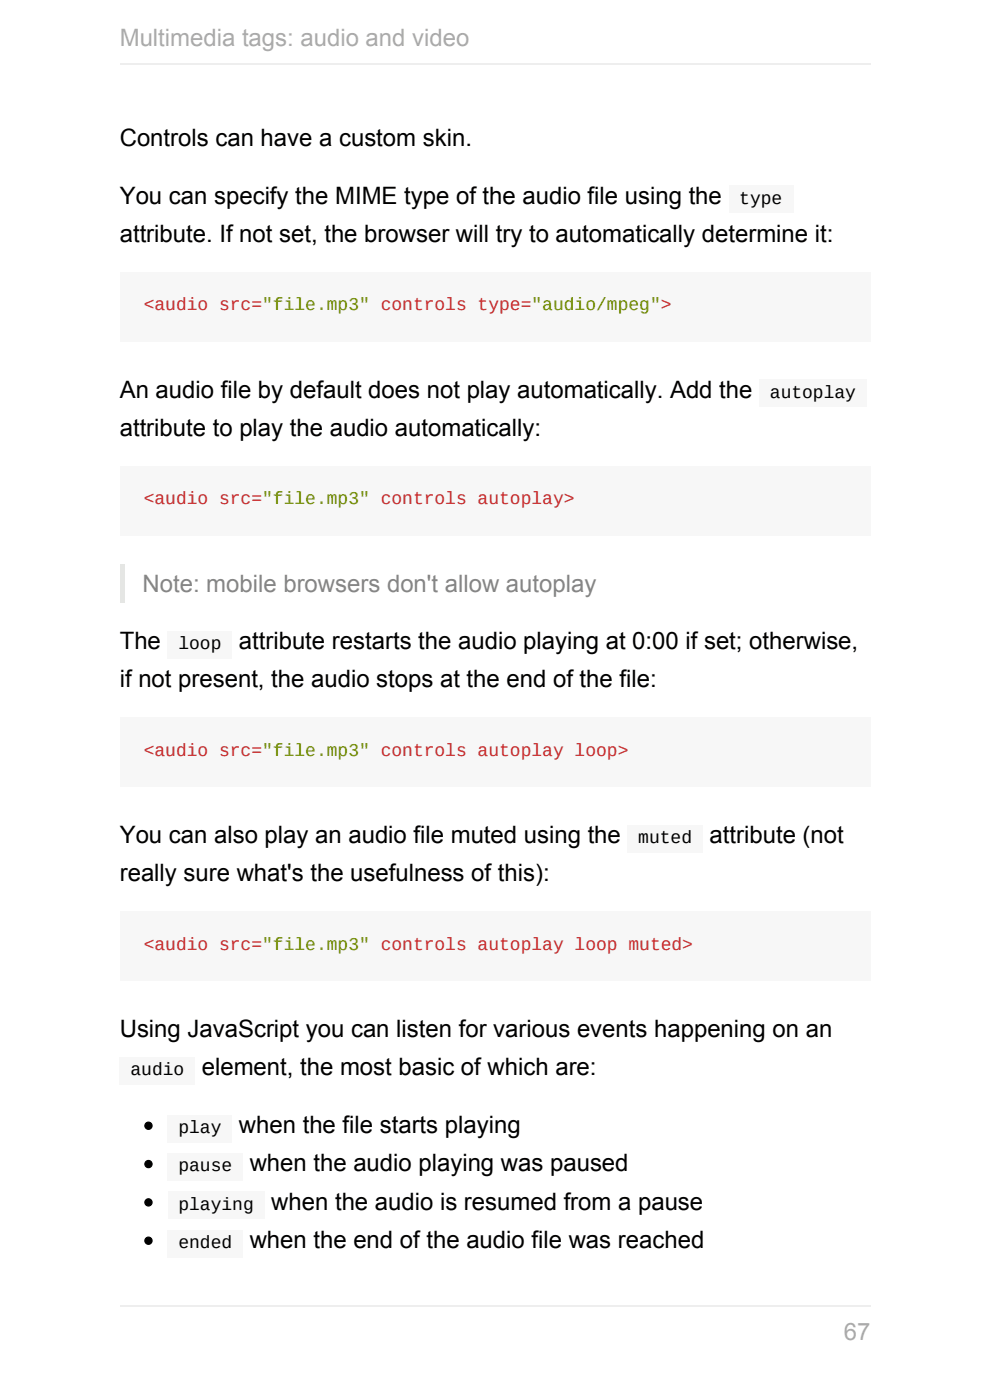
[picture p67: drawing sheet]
<svg xmlns="http://www.w3.org/2000/svg" width="210mm" height="297mm" viewBox="0 0 210 297" stroke-linecap="round" stroke-linejoin="round" font-family="sans-serif">
<defs><g id="words">
<g font-size="5.1" fill="#aaa">
<text x="25.4" y="9.7">Multimedia tags: audio and video</text>
<text x="179" y="284.3">67</text>
</g>
<g font-size="5.1">
<text x="25.4" y="31">Controls can have a custom skin.</text>
<text x="25.4" y="43.2">You can specify the MIME type of the audio file using the</text>
<text x="25.4" y="51.3">attribute. If not set, the browser will try to automatically determine it:</text>
<text x="25.4" y="84.3">An audio file by default does not play automatically. Add the</text>
<text x="25.4" y="92.5">attribute to play the audio automatically:</text>
<text x="25.4" y="137.7">The</text>
<text x="50.7" y="137.7">attribute restarts the audio playing at 0:00 if set; otherwise,</text>
<text x="25.4" y="145.8">if not present, the audio stops at the end of the file:</text>
<text x="25.4" y="178.9">You can also play an audio file muted using the</text>
<text x="150.5" y="178.9">attribute (not</text>
<text x="25.4" y="187">really sure what's the usefulness of this):</text>
<text x="25.4" y="220">Using JavaScript you can listen for various events happening on an</text>
<text x="42.8" y="228.1">element, the most basic of which are:</text>
<text x="50.7" y="240.3">when the file starts playing</text>
<text x="53" y="248.5">when the audio playing was paused</text>
<text x="57.5" y="256.6">when the audio is resumed from a pause</text>
<text x="53" y="264.7">when the end of the audio file was reached</text>
</g>
<text font-size="5.1" fill="#858585" x="30.2" y="125.5">Note: mobile browsers don't allow autoplay</text>
<g font-size="3.8">
<text x="156.8" y="43.2">type</text>
<text x="163.3" y="84.3">autoplay</text>
<text x="37.8" y="137.7">loop</text>
<text x="135.4" y="178.9">muted</text>
<text x="27.7" y="228.1">audio</text>
<text x="37.8" y="240.3">play</text>
<text x="37.8" y="248.5">pause</text>
<text x="37.8" y="256.6">playing</text>
<text x="37.8" y="264.7">ended</text>
</g>
<g font-size="3.8" fill="#c82829">
<text x="30.5" y="65.8">&lt;audio src=&quot;file.mp3&quot; controls type=&quot;audio/mpeg&quot;&gt;</text>
<text x="30.5" y="107">&lt;audio src=&quot;file.mp3&quot; controls autoplay&gt;</text>
<text x="30.5" y="160.3">&lt;audio src=&quot;file.mp3&quot; controls autoplay loop&gt;</text>
<text x="30.5" y="201.5">&lt;audio src=&quot;file.mp3&quot; controls autoplay loop muted&gt;</text>
</g>
</g></defs>
<g fill="#f7f7f7">
<path d="M25.4 57.7h159.2v14.7h-159.2z"/>
<path d="M25.4 98.8h159.2v14.8h-159.2z"/>
</g>
<path d="M25.4 119.7h1v8.1h-1z" fill="#e5e5e5"/>
<g fill="#f7f7f7">
<path d="M25.4 152.2h159.2v14.7h-159.2z"/>
<path d="M25.4 193.3h159.2v14.8h-159.2z"/>
<path d="M154.6 39.4h13.7v5.8h-13.7z"/>
<path d="M30.5 62.8h112v4.3h-112z"/>
<path d="M161 80.5h22.8v5.9h-22.8z"/>
<path d="M30.5 103.9h91.4v4.3h-91.4z"/>
<path d="M35.6 133.9h13.7v5.8h-13.7z"/>
<path d="M30.5 157.3h102.8v4.3h-102.8z"/>
<path d="M133.1 175h16v5.9h-16z"/>
<path d="M30.5 198.4h116.5v4.3h-116.5z"/>
<path d="M25.4 224.3h16v5.9h-16z"/>
</g>
<circle cx="31.5" cy="238.8" r=".76" fill="#000" stroke="#000" stroke-width=".25"/>
<path d="M35.6 236.5h13.7v5.9h-13.7z" fill="#f7f7f7"/>
<circle cx="31.5" cy="246.9" r=".76" fill="#000" stroke="#000" stroke-width=".25"/>
<path d="M35.6 244.7h16v5.8h-16z" fill="#f7f7f7"/>
<circle cx="31.5" cy="255.1" r=".76" fill="#000" stroke="#000" stroke-width=".25"/>
<path d="M35.6 252.8h20.5v5.8h-20.5z" fill="#f7f7f7"/>
<circle cx="31.5" cy="263.2" r=".76" fill="#000" stroke="#000" stroke-width=".25"/>
<path d="M35.6 260.9h16v5.9h-16z" fill="#f7f7f7"/>
<path d="M25.4 13.6h159.2M25.4 277.1h159.2" fill="none" stroke="#eee" stroke-width=".25"/>
<use href="#words"/>
</svg>
